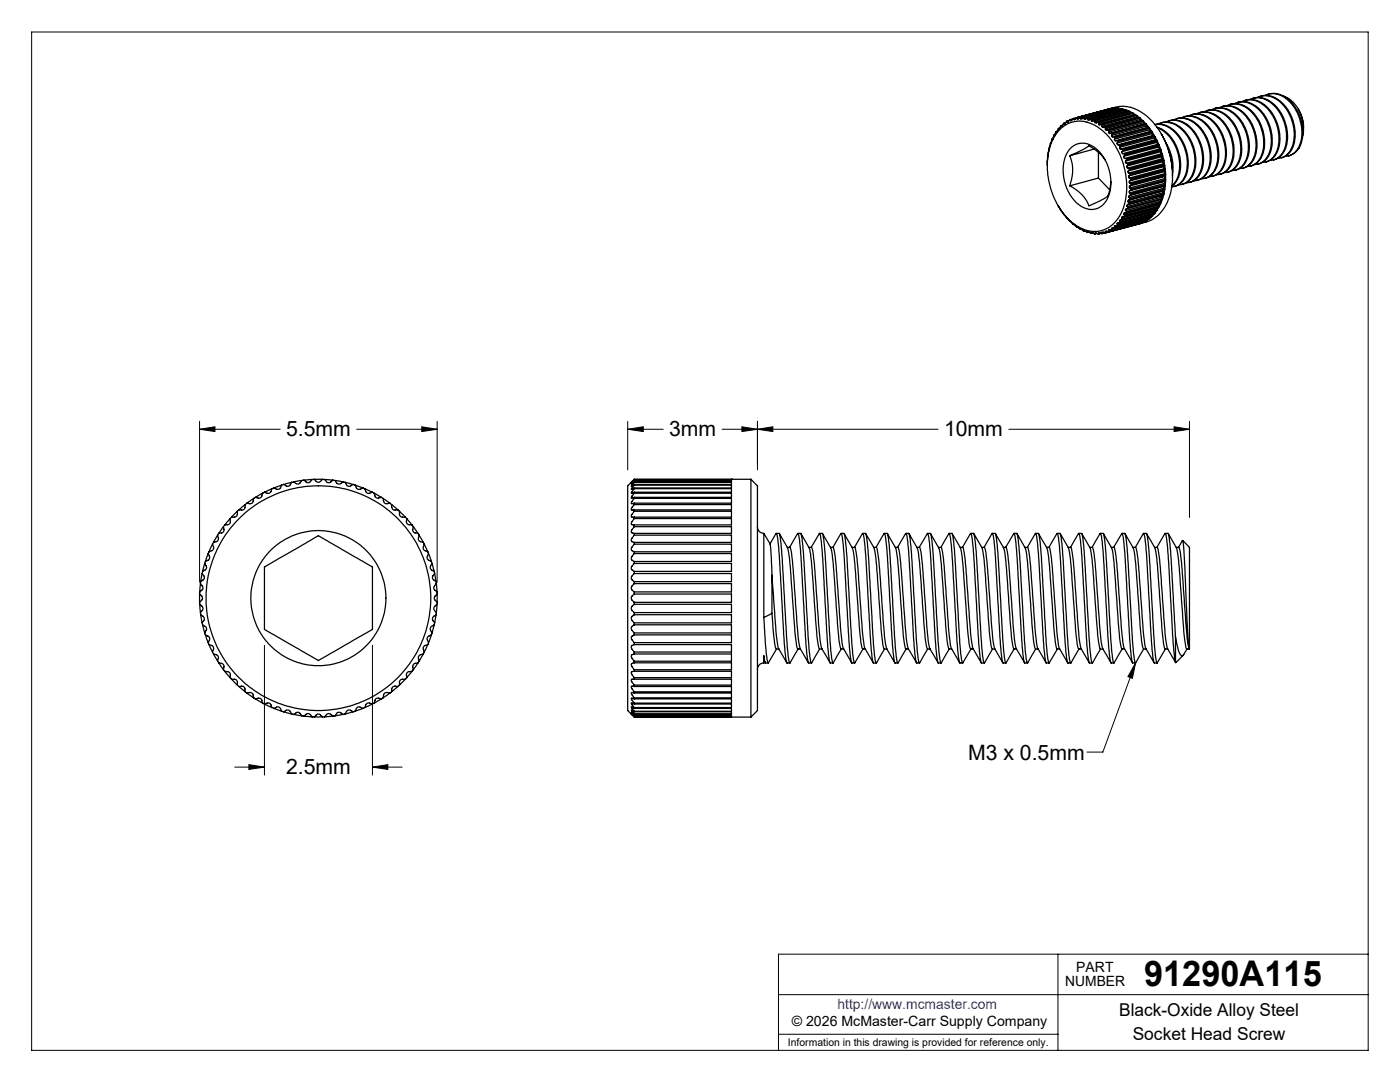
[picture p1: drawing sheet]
<svg xmlns="http://www.w3.org/2000/svg" width="279mm" height="216mm" viewBox="0 0 279 216" stroke-linecap="round" stroke-linejoin="round" font-family="sans-serif">
<defs><g id="words">
<text font-size="7.1" x="228.3" y="196.8">91290A115</text>
<g font-size="4.2">
<text x="57.1" y="87">5.5mm</text>
<text x="133.5" y="87">3mm</text>
<text x="188.4" y="87">10mm</text>
<text x="57.1" y="154.5">2.5mm</text>
<text x="193.2" y="151.7">M3 x 0.5mm</text>
</g>
<g font-size="3.5">
<text x="223.4" y="202.8">Black-Oxide Alloy Steel</text>
<text x="226.1" y="207.5">Socket Head Screw</text>
</g>
<g font-size="2.8">
<text x="212.6" y="196.8">NUMBER</text>
<text x="214.8" y="194">PART</text>
<text x="158" y="204.8">© 2026 McMaster-Carr Supply Company</text>
</g>
<text font-size="2.8" fill="#00f" x="167.1" y="201.4">http://www.mcmaster.com</text>
<text font-size="2.1" x="157.3" y="208.6">Information in this drawing is provided for reference only.</text>
</g></defs>
<g fill="none" stroke="#000" stroke-width=".2">
<path d="M6.3 6.4h266.7v203.2h-266.7zM39.8 85.7l3.1-.5v.9zM39.8 84.1v32.1M39.8 85.7h16.1M71.2 85.7h16M84.2 85.2l3 .5-3 .4zM87.2 84.1v32.1M125.3 85.7l3.1-.5v.9zM125.3 85.7h7.1M125.3 84.1v9.7M144.1 85.7h43.1M148.1 85.2l3.1 .5-3.1 .4z"/>
<path d="M151.2 85.7l3-.5v.9zM151.2 84.1v9.7M201.3 85.7h36.1M234.3 85.2l3.1 .5-3.1 .4zM237.4 84.1v19.2M52.8 128.8v25.9M74.3 128.8v25.9M226.6 132.3l-.6 3.1-.9-.4zM226.6 132.3l-6.5 17.8h-3.2M46.8 153.1h6M49.7 152.6l3.1 .5-3.1 .4zM74.3 153.1l3.1-.5v.9z"/>
<path d="M74.3 153.1h6M155.4 198.5h117.6M211.1 190.4v19.2M273 190.4h-117.6v19.2M155.4 206.4h55.7"/>
</g>
<g fill="none" stroke="#000" stroke-width=".25">
<path d="M249.4 19.9a4.5 4.5 0 0 1 5.4 1.8 8.4 8.4 0 0 1 1.2 8.8 3 3 0 0 1-2.5 1.5M250 19.6a4.9 4.9 0 0 1 5.4 2.6 8.1 8.1 0 0 1 .8 8.2l-.5 .6-.7 .6-.9 .3M250.9 19.4a4.5 4.5 0 0 1 5.6 2 8.2 8.2 0 0 1 1 8.7 2.8 2.8 0 0 1-2.5 1.5M251.6 19.2a4.8 4.8 0 0 1 5.2 2.4 8.1 8.1 0 0 1 .8 8.6l-1.1 1-.8 .3M252.4 19a4.6 4.6 0 0 1 5.6 2 8 8 0 0 1 .9 8.8 2.92 2.92 0 0 1-2.4 1.4M253.1 18.8a5 5 0 0 1 5.5 2.8 7.9 7.9 0 0 1 .5 8.1l-.6 .7-1.3 .7M256.2 19.2a7.1 7.1 0 0 1 3.8 7.9M209.7 28.5l-.5 1.9-.2 2.7M209.7 28.5h.1M210 27.7l-.3 .8M210 27.7h.1M210.1 27.7h-.1"/>
<path d="M210.4 27l-.4 .7M210.4 27h.1M210.5 26.9l-.1 .1M210.8 26.2l-.4 .8M210.8 26.2l.1 .1M210.9 26.3h.1M211 26.2h-.2M211.3 25.6l-.4 .7M211.3 25.6v.1M211.3 26a5.8 5.8 0 0 1 8.1-.4 14.8 14.8 0 0 1 4.3 17.1 5.8 5.8 0 0 1-9 2.2 14.9 14.9 0 0 1-5.6-13.5 10 10 0 0 1 2.2-5.4zM211.4 25.7h-.1M211.5 25.6h-.2"/>
<path d="M211.8 25.1l-.5 .6M211.8 25.1v.1M211.9 25.2h-.1M212.1 25l-.3 .2M212.1 25l-.3 .1M212.3 24.6l-.2 .4M212.3 24.6l.1 .1M212.5 24.7h-.1M212.7 24.5l-.4 .1M212.9 24.2l-.5 .5M212.9 24.2l.1 .1M213.2 24.3h-.2"/>
<path d="M213.4 24.1l-.5 .1M213.5 31.1l3-1.4a1.1 1.1 0 0 1 1.8 0 6.9 6.9 0 0 1 2.2 2.1v.1M213.5 31.1a8.2 8.2 0 0 1 0 6M213.6 23.8l-.6 .5M213.6 23.8v.3M213.6 29.6a3.7 3.7 0 0 1 5.5 .4l.8 .8 .9 1.6 .6 1.8 .3 1.6v1.3l-.3 1.5-.5 1.2-.8 1.1a3.8 3.8 0 0 1-5.4-.6l-1.1-1.3-.5-.9-.5-1.3-.4-2.1v-1.6l.3-1.4 .4-1zM213.9 24l-.3 .1M214.1 23.7l-.5 .1M214.2 23.6l-.6 .5M214.2 23.6l.1 .2M214.6 23.7l-.3 .1M215 23.7l-.1-.2-.4 .4-.2-.1"/>
<path d="M215.3 23.6l-.3 .1M215.5 23.4l-.3 .3h-.2M215.5 23.4h.2v.3M216.1 23.5l-.4 .2M216.2 23.4l-.4 .4-.1-.1M216.2 23.4l.2 .1M216.4 23.5v.2M216.9 23.6l-.5 .1M217 23.5l-.4 .3-.2-.1M217 23.5l.1 .1M217.1 23.6v.2M217.7 23.7l-.5 .3-.1-.2"/>
<path d="M217.7 23.7l.1 .1M217.8 23.8v.3M218.4 29.7l-4.9 1.4M218.4 24l.1 .1M218.4 24l-.4 .2-.2-.1M218.5 24.3l.2 .3 .4-.3M218.5 24.1v.2M219.1 24.3l.2 .1M219.2 35.5l2.3 2.4M219.2 30.4v5.1M219.2 35.5l-5.7 1.6M219.3 24.7v.2l.6-.1"/>
<path d="M219.3 24.4v.3M219.9 24.8l.1 .1M219.9 25.2l.2 .2 .4-.1M220 24.9l-.1 .3M220.5 25.3l.2 .1M220.6 25.7l.1 .3h.2M220.7 25.4l-.1 .3M220.9 26l.3-.1 .1 .1M221.1 21.8h.1M221.2 21.8l1.4-.4a7.4 7.4 0 0 1 7.2 2.7 16 16 0 0 1 3.1 16.4 6.7 6.7 0 0 1-4.2 3.8l-1.4 .4M221.2 26.4l.1 .2h.2M221.3 26l-.1 .4"/>
<path d="M221.7 21.7l-.6 .1M221.7 36.2l-.2 1.5a2.53 2.53 0 0 1-2 2.4l-2.2 1a7.3 7.3 0 0 0-3.8-4M221.8 21.6l-7.6 2M221.8 21.6l.1 .1M221.8 26.6l.2 .1M221.8 26.6h-.3M221.9 27l-.1 .2 .3 .1M222 26.7l-.1 .3M222.4 21.6h-.6M222.4 27.3l.2 .1M222.4 27.8v.2l.3 .1M222.4 27.3h-.3"/>
<path d="M222.5 21.6h.6l-6.9 1.8M222.5 21.6l-7 1.8M222.5 21.6l.1 .1M222.6 27.4l-.2 .4M222.7 28.1h.3M223 28.5v.3l.2 .1M223 28.1l.1 .1M223.1 28.2l-.1 .3M223.2 28.9h.3M223.2 21.6l.6 .1-6.8 1.8M223.2 21.6l-6.8 1.9M223.2 21.6l.2 .2"/>
<path d="M223.4 29.4l.1 .3h.2M223.5 28.9l.1 .2M223.6 29.1l-.2 .3M223.7 29.7l.3 .1M223.9 30.3v.2l.2 .2M223.9 21.7l.6 .2-6.8 1.8M223.9 21.7l-6.8 1.9M223.9 21.7l.2 .2M224 29.8l.1 .2M224.1 30l-.2 .3M224.1 30.7h.3M224.1 21.9l-7 1.9"/>
<path d="M224.1 21.9v.1M224.3 31.2v.3l.2 .1M224.4 30.7l.1 .2M224.5 31.6l.3 .1M224.5 30.9l-.2 .3M224.6 32.1v.2l.2 .3M224.7 21.9l.6 .3-6.9 1.8M224.7 21.9l-6.9 1.9M224.7 21.9l.1 .3M224.8 31.7l.1 .2M224.8 32.6l.3 .1M224.8 22.2l.1 .1"/>
<path d="M224.8 22.2l-7 1.9M224.9 31.9l-.3 .2M224.9 33.1v.3l.1 .1M225 33.5l.4 .2M225.1 32.7l.1 .2M225.2 34.1l-.1 .3 .1 .1M225.2 32.9l-.3 .2M225.2 39.9l-.1 .2 .1 .2M225.2 34.5l.4 .2M225.3 35.1l-.1 .3 .2 .1M225.3 39.4l.3 .2M225.4 33.7v.2"/>
<path d="M225.4 39l-.2 .2 .1 .2M225.4 35.5l.3 .2M225.4 36.1l-.1 .3 .2 .1M225.4 22.2l.6 .3-6.9 1.8M225.4 33.9l-.2 .2M225.4 38.5l.3 .2M225.4 22.2l-6.9 1.9M225.4 22.2l.1 .3M225.5 38.1l-.2 .1 .1 .3M225.5 36.5l.3 .2M225.5 37.1l-.1 .2 .1 .2M225.5 37.5l.3 .2"/>
<path d="M225.5 22.5l.1 .1M225.5 22.5l-7 1.8M225.6 34.7v.2M225.6 39.8l-.4 .1M225.6 39.6v.2M225.6 34.9l-.3 .2M225.7 35.7v.2M225.7 38.7v.2M225.7 35.9l-.3 .2M225.7 38.9l-.3 .1M225.8 36.7v.2M225.8 37.7v.2"/>
<path d="M225.8 36.9l-.3 .2M225.8 37.9l-.3 .2M226.1 22.6l.6 .4-6.8 1.8M226.1 22.6l-6.8 1.8M226.1 22.6l.1 .3M226.2 22.9l.2 .1M226.2 22.9l-6.9 1.8M226.8 23l.6 .5-6.9 1.8M226.8 23l-6.8 1.9M226.8 23l.1 .3M226.9 23.3l.2 .2M226.9 23.3l-7 1.9"/>
<path d="M227.5 23.6l.6 .5M227.5 23.6l-6.8 1.8M227.5 23.6l.1 .2M227.6 23.8l.2 .3h.3M227.6 23.8l-7 1.9M228.1 24.1l-7.2 1.9M228.2 24.2l.5 .5M228.2 24.2l-6.9 1.8M228.2 24.2v.3M228.2 24.5l.3 .2M228.2 24.5l-7 1.9M228.5 24.7l-7 1.9"/>
<path d="M228.5 24.7h.2M228.7 24.7l-6.9 1.9M228.8 24.9l.5 .5M228.8 24.9l-6.8 1.8M228.8 24.9v.3M228.8 25.2l.3 .2M228.8 25.2l-6.9 1.8M229.1 25.4l-7 1.9M229.1 25.4h.2M229.3 25.4l-6.9 1.9M229.4 25.6l.5 .6M229.4 25.6l-6.8 1.8"/>
<path d="M229.4 25.6v.3M229.4 25.9l.3 .3M229.4 25.9l-7 1.9M229.7 26.2l-7 1.9M229.7 26.2h.2M229.9 26.2l-6.9 1.9M230 26.4l.4 .7M230 26.7l.2 .3M230 26.4l-6.9 1.8M230 26.7l-7 1.8M230 26.4v.3M230.2 27l-7 1.9"/>
<path d="M230.2 27l.2 .1M230.4 27.1l-6.9 1.8M230.5 27.2l.4 .7M230.5 27.5l.1 .4M230.5 27.2l-6.9 1.9M230.5 27.5l-7.1 1.9M230.5 27.2v.3M230.6 27.9l-6.9 1.8M230.6 27.9h.3M230.9 25.3a8 8 0 0 1 4.7 7.9 4.9 4.9 0 0 1-1.7 3.9M230.9 27.9l-6.9 1.9M230.9 28.4l.2 .4"/>
<path d="M230.9 28.4l-7 1.9M231 28.2l.3 .7M231 25.5a8.2 8.2 0 0 1 3.5 10.9l-.6 .7M231 28.2l-6.9 1.8M231 28.2l-.1 .2M231.1 24.8a4.6 4.6 0 0 1 5.5 1.9 8 8 0 0 1 1 8.8 2.92 2.92 0 0 1-2.4 1.4M231.1 28.8l-7 1.9M231.1 28.8l.2 .1M231.3 28.9l-6.9 1.8M231.3 29.3l.2 .4M231.3 29.3l-7 1.9M231.4 29.1l.3 .7"/>
<path d="M231.4 29.1l-6.9 1.8M231.4 29.1l-.1 .2M231.5 29.7l-7 1.9M231.5 29.7l.2 .1M231.7 30.3l.1 .4M231.7 29.8l-6.9 1.9M231.7 30.3l-7.1 1.8M231.7 30l.3 .8M231.7 39.8v.3M231.7 30l-6.8 1.9M231.7 30v.3M231.8 26.7l.1 .2a16.3 16.3 0 0 1 2.1 8.2"/>
<path d="M231.8 30.7l-7 1.9M231.8 30.7l.2 .1M232 31.3l.1 .3M232 24.5a4.9 4.9 0 0 1 5 2.4 8.2 8.2 0 0 1 .8 8.6l-.9 .9-1 .4M232 24.4l-.3 .1M232 31.3l-7.1 1.8M232 39.3v.3M232 39.3l-7.1 1.9M232 30.8l-6.9 1.9M232 31l.2 .8M232 39.6l-6.8 1.8M232 31l-6.8 1.9"/>
<path d="M232 31v.3M232.1 38.9l-.1 .4M232.1 31.6l-7.1 1.9M232.1 31.6l.1 .2M232.1 38.9l-7.1 1.9M232.2 32.2v.5M232.2 32.2l-7 1.9M232.2 38.5l-7 1.8M232.2 38.5l.1 .2M232.2 38.9l-.2 .7M232.2 38.1v.4M232.2 38.9l-6.8 1.8"/>
<path d="M232.2 31.8l-6.8 1.9M232.2 32.7l-7 1.8M232.2 32.7l.2 .1M232.2 38.1l-7 1.8M232.2 38.9h-.1M232.3 32l.1 .8M232.3 38.7l-6.9 1.8M232.3 32l-6.9 1.9M232.3 32l-.1 .2M232.3 33.2l.1 .5M232.3 33.2l-7 1.9M232.3 37.5l-7 1.9"/>
<path d="M232.3 37.5l.1 .3M232.4 37.1l-.1 .4M232.4 33.7l-7 1.8M232.4 33.7l.2 .2M232.4 37.1l-7 1.9M232.4 38l-.1 .7M232.4 38l-.2 .1M232.4 38l-6.8 1.8M232.4 32.8l-6.8 1.9M232.4 33.1l.2 .8M232.4 34.2l.1 .4M232.4 37.8l-6.8 1.8"/>
<path d="M232.4 33.1l-6.8 1.8M232.4 33.1l-.1 .1M232.4 34.2l-7 1.9M232.4 36.6l-7 1.9M232.4 36.6l.2 .2M232.5 35.2v.4M232.5 36.2l-.1 .4M232.5 34.6l-7 1.9M232.5 34.6l.1 .3M232.5 35.2l-7 1.9M232.5 35.6l-7 1.9M232.5 35.6l.1 .3"/>
<path d="M232.5 36.2l-7 1.9M232.6 37l-.2 .8M232.6 37l-6.9 1.9M232.6 33.9l-6.9 1.8M232.6 37l-.2 .1M232.6 34v.9M232.6 36.8l-6.9 1.9M232.6 34l-6.9 1.9M232.6 34l-.2 .2M232.6 36.1v.7M232.6 35.1v.8M232.6 24.3a4.3 4.3 0 0 1 5.1 1.5 8.4 8.4 0 0 1 1.6 9 2.97 2.97 0 0 1-2.6 1.7"/>
<path d="M232.6 36.1l-6.8 1.8M232.6 35.9l-6.8 1.8M232.6 35.1l-6.8 1.8M232.6 34.9l-6.8 1.8M232.6 35.1l-.1 .1M232.6 36.1l-.1 .1M232.7 28.5a9.1 9.1 0 0 1 1.3 6M233.3 24.1a5.1 5.1 0 0 1 5.5 2.8 8 8 0 0 1 .4 8.3l-.8 .8-1 .4M233.3 30.2l.6 2.7M234.1 24a4.4 4.4 0 0 1 5.3 1.5 8.5 8.5 0 0 1 1.3 9.1 3 3 0 0 1-2.5 1.5M234.4 37.2a4 4 0 0 0 2.7-3.9 8.3 8.3 0 0 0-4.3-8.3l-1.1-.2-1.2 .1a5.3 5.3 0 0 1 5.2 3.1 7.6 7.6 0 0 1 .1 8.3l-.8 .6-1.1 .4M234.8 23.7a4.9 4.9 0 0 1 5.4 2.6 8 8 0 0 1 .6 8.3l-.9 1-1 .4"/>
<path d="M235.7 23.5a4.7 4.7 0 0 1 5.7 2.2 8.3 8.3 0 0 1 .9 8.4 3 3 0 0 1-2.6 1.6M236.3 23.3a5.1 5.1 0 0 1 5.6 2.8 8.2 8.2 0 0 1 .6 8l-.5 .6-.7 .6-.9 .3M237.2 23.1a4.4 4.4 0 0 1 5.4 1.8 8.3 8.3 0 0 1 1.2 8.8 2.94 2.94 0 0 1-2.5 1.6M237.8 22.9a4.7 4.7 0 0 1 5.2 2.2 8.4 8.4 0 0 1 1 8.6l-.9 1-1.1 .5M238.7 22.7a4.6 4.6 0 0 1 5.6 2 8.1 8.1 0 0 1 .9 8.8 3 3 0 0 1-2.4 1.4M239.4 22.5a4.9 4.9 0 0 1 5.4 2.6 7.9 7.9 0 0 1 .5 8.5l-.8 .8-1 .3M240.2 22.3a4.5 4.5 0 0 1 5.4 1.8 8.5 8.5 0 0 1 1.4 8.5 2.99 2.99 0 0 1-2.7 1.8M240.9 22a4.8 4.8 0 0 1 5.3 2.5 8.2 8.2 0 0 1 .8 8.3l-.6 .8-1.4 .8M241.8 21.9a4.6 4.6 0 0 1 5.5 2 8.4 8.4 0 0 1 1.1 8.6 3 3 0 0 1-2.5 1.5M242.4 21.7a4.9 4.9 0 0 1 5.4 2.6 8 8 0 0 1 .6 8.3l-.9 .9-1 .4M243.3 21.5a4.6 4.6 0 0 1 5.7 2.2 8.2 8.2 0 0 1 .9 8.4 2.8 2.8 0 0 1-2.5 1.5M243.9 21.2a4.8 4.8 0 0 1 5.3 2.5 8.3 8.3 0 0 1 .9 8.3l-.7 .8-.5 .4-.8 .3"/>
<path d="M244.8 21.1a4.4 4.4 0 0 1 5.4 1.8 8.3 8.3 0 0 1 1.2 8.8 3 3 0 0 1-2.5 1.5M245.5 20.8a4.9 4.9 0 0 1 5.4 2.7 8.1 8.1 0 0 1 .6 8.3l-.8 .8-1.1 .5M246.3 20.7a4.3 4.3 0 0 1 5.3 1.6 8.2 8.2 0 0 1 1.2 9.2 3 3 0 0 1-2.4 1.3M247 20.4a5.1 5.1 0 0 1 5.5 2.8 8 8 0 0 1 .5 8.2l-.9 .9-1 .4M247.9 20.3a4.4 4.4 0 0 1 5.2 1.6 8.4 8.4 0 0 1 1.4 8.8 3 3 0 0 1-2.5 1.7M248.5 20a4.7 4.7 0 0 1 5.1 2.2 8 8 0 0 1 .8 9l-.8 .7-1 .4M259.1 21.8l.9 2 .1 1.8M211.1 41l1.2 1.8 1.9 2M214.2 44.8h.1M214.3 44.8l.6 .5M214.3 44.8h.1M214.3 44.8h-.1"/>
<path d="M215 45.3l.7 .5M215 45.3h.1M215 45.3h-.1M215.1 45.3h-.2M215.7 45.7l.7 .4M215.7 45.7v.1M215.7 45.7h.1M215.8 45.7l-.1 .1M216.4 46l.7 .4M216.4 46v.1M216.4 46h.1M216.6 46.1h-.2"/>
<path d="M217.1 46.3l.7 .3M217.1 46.3v.1M217.2 46.2l-.1 .1M217.3 46.3l-.2 .1M217.8 46.5h.3M217.8 46.5v.1M217.9 46.4l-.1 .1M218.1 46.5l.4 .2M218.1 46.5l-.3 .1M218.5 46.5l.8 .2M218.5 46.5v.2M218.7 46.5h-.2"/>
<path d="M218.9 46.6l-.4 .1M219.3 46.5l.1-.1 .6 .2M219.3 46.5v.2M219.5 46.5h-.2M219.7 46.6l-.4 .1M219.9 46.4l.1 .2M220.2 46.4h-.3M220.2 46.4l.3 .1M220.5 46.5l-.5 .1M220.6 46.2l.1-.1 .5 .1M220.6 46.2l.1 .3h-.2M220.9 46.2h-.3"/>
<path d="M221.2 46l.1 .2M221.3 46.2h-.1M221.6 45.9l-.4 .1M221.8 45.9l-.5-.1-.1 .2M221.9 45.6l.1 .3M222 45.9h-.2M222.3 45.5l-.4 .1M222.4 45.5h-.5v.1M222.4 45.2l.2 .2M222.6 45.4l-.2 .1M223 44.7l.1 .2M223 45h-.5l-.1 .2"/>
<path d="M223.1 44.9l-.1 .1M223.4 44.1l.2 .3M223.5 44.5h-.5v.2M223.6 44.4l-.1 .1M223.9 43.5l.2 .2M224 43.9h-.5l-.1 .2M224.1 43.7l-.1 .2M224.3 42.8l.2 .2M224.4 43.2l-.5 .1v.2M224.5 43l-.1 .2M224.6 42l.3 .3M224.8 42.4l-.5 .1v.3"/>
<path d="M224.9 42.3l-.1 .1M224.9 41.2l.3 .2M225 40.8l-.1 .2v.2M225.1 41.6l-.4 .1-.1 .3M225.2 41.4l-.1 .2M225.2 40.3l.2 .2M225.4 40.7l-.4 .1M225.4 40.5v.2M227.4 44.7h-.1M227.5 44.6l.6-.2-6.9 1.8M227.5 44.6l-7 1.9M227.5 44.6h.1"/>
<path d="M228.2 44.3l.5-.2-6.9 1.8M228.2 44.3l-6.9 1.9M228.2 44.2v.1M228.8 44l.5-.3-6.9 1.8M228.8 44l-6.8 1.9M228.8 43.8v.2M229.4 43.6l.5-.4-6.9 1.8M229.4 43.6l-6.8 1.8M229.4 43.3h.1M229.4 43.3l-7 1.9M229.4 43.3v.3M230 43.1l.4-.4-6.9 1.8"/>
<path d="M230 42.8h.1M230 43.1l-6.9 1.8M230 42.8v.3M230 42.8l-7 1.9M230.5 42.5l.4-.5-6.9 1.9M230.5 42.1v.2M230.5 42.5l-6.9 1.9M230.5 42.3v.2M230.5 42.3l-7.1 1.8M230.9 41.4v.2M230.9 41.6l-7 1.9M230.9 41.6l.1 .3"/>
<path d="M231 41.9l.3-.6-6.9 1.9M231 41.9l-6.9 1.8M231.3 40.9l.1 .3M231.3 40.9l-7 1.9M231.4 41.2l.3-.6-6.9 1.8M231.4 40.6l-.1 .3M231.4 41.2l-6.9 1.8M231.7 40.1l-7.1 1.9M231.7 40.1v.3M231.7 40.4l.3-.6-6.9 1.8M231.7 40.4l-6.8 1.9M50.6 99.4l-.1 .7-.2 .3-.2 .1-.8-.1"/>
<path d="M50.6 99.4l-1.3 1M51 99.2l-.4 .2M52.4 98.4l-.3 .9-.5 .1-.6-.2M52.4 98.4l-1.4 .8M52.8 98.2l-.4 .2M54.3 97.5l-.3 .7-.3 .2-.9-.2M54.3 97.5l-1.5 .7M54.6 97.4l-.3 .1M56.2 96.8l-.2 .5-.3 .3h-.5l-.6-.2M56.2 96.8l-1.6 .6M56.6 96.7l-.4 .1M58.2 96.2l-.3 .6-.4 .2-.9-.3"/>
<path d="M58.2 96.2l-1.6 .5M58.6 96.2h-.4M60.3 95.9l-.8 .7h-.2l-.7-.4M60.3 95.9l-1.7 .3M60.6 95.8l-.3 .1M62.3 95.7l-.7 .6h-.3l-.7-.5M62.3 95.7l-1.7 .1M62.7 95.6l-.4 .1M62.7 95.6l.8 .6h.3l.6-.6M62.7 95.6h1.7M64.4 95.6l.4 .1M64.8 95.7l.6 .6h.4l.6-.5"/>
<path d="M64.8 95.7l1.6 .1M66.4 95.8l.5 .1M66.9 95.9l.3 .5 .4 .2 .9-.4M66.9 95.9l1.6 .3M68.5 96.2h.4M68.9 96.2l.6 .8h.3l.7-.3M68.9 96.2l1.6 .5M70.5 96.7l.4 .1M70.9 96.8l.3 .7 .3 .1h.3l.6-.2M70.9 96.8l1.5 .6M72.4 97.4l.4 .1M72.8 97.5l.2 .6 .3 .3 1-.2"/>
<path d="M72.8 97.5l1.5 .7M74.3 98.2l.4 .2M74.7 98.4l.2 .8 .3 .2 .9-.2M74.7 98.4l1.4 .8M76.1 99.2l.3 .2M76.4 99.4l.2 .7 .2 .3h1M76.4 99.4l1.4 1M126.6 95.7h19.4v.1h-19.4M126.6 95.6v.1M126.6 99.4h19.4v1h-19.4M126.6 99.2v.2M126.6 98.4h19.4v.8h-19.4"/>
<path d="M126.6 98.2v.2M126.6 97.5h19.4v.7h-19.4M126.6 97.4v.1M126.6 96.8h19.4v.6h-19.4M126.6 96.7v.1M126.6 96.2h19.4v.5h-19.4M126.6 96.2h.1M126.6 95.9h19.4v.3h-19.4M126.6 95.8v.1M126.6 95.6l-1.3 1.3v44.9l1.3 1.3M126.6 95.9l-.6 .7 .6-.4M126.6 96.2l-.6 .8 .6-.3"/>
<path d="M126.6 96.8l-.6 .8 .6-.2M126.6 97.5l-.6 .9 .6-.2M126.6 98.4l-.6 1 .6-.2M126.6 99.4l-.6 1.1 .6-.1M126.6 95.7l-.6 .6 .6-.5M126.6 95.6h23.3M146 95.6h.1M149.9 95.6l1.3 1.3v44.9l-1.3 1.3M149.9 95.6v47.5M39.8 118.5l.6 .6v.2v.3l-.6 .6M39.8 118.5v1.7M39.9 118.1l-.1 .4"/>
<path d="M40 116.5l.4 .5 .1 .4-.6 .7M40 116.5l-.1 1.6M40 116.1v.4M40.4 114.4l.4 .9-.2 .4-.6 .4M40.4 114.4l-.4 1.7M40.4 114v.4M40.9 112.4l.3 .7v.3l-.8 .6M40.9 112.4l-.5 1.6M41 112l-.1 .4M41.6 110.5l.2 .5v.5l-.8 .5M41.6 110.5l-.6 1.5M41.7 110.1l-.1 .4"/>
<path d="M42.4 108.6l.3 .8-.3 .4-.7 .3M42.4 108.6l-.7 1.5M42.6 108.2l-.2 .4M43.4 106.8l.2 .6-.1 .4-.9 .4M43.4 106.8l-.8 1.4M43.6 106.4l-.2 .4M44.6 105.1v1l-.3 .2-.7 .1M44.6 105.1l-1 1.3M44.8 104.7l-.2 .4M45.9 103.5v.9l-.4 .3h-.7M45.9 103.5l-1.1 1.2M46.2 103.2l-.3 .3"/>
<path d="M47.4 102v.7l-.2 .3-1 .2M47.4 102l-1.2 1.2M47.7 101.7l-.3 .3M48.9 100.7v.6l-.3 .4h-.9M48.9 100.7l-1.2 1M49.3 100.4l-.4 .3M52.8 113.1l10.7-6.2 1.8 1 9 5.2v12.5l-10.8 6.2-10.3-5.9-.4-.3zM77.8 100.4l.3 .3M78.1 100.7l.1 .5 .2 .5h1M78.1 100.7l1.3 1M79.4 101.7l.3 .3M79.7 102v.8l.3 .3 .9 .1"/>
<path d="M79.7 102l1.2 1.2M80.9 103.2l.3 .3M81.2 103.5v1l.4 .2h.6M81.2 103.5l1 1.2M82.2 104.7l.3 .4M82.5 105.1l-.1 .9 .4 .3 .6 .1M82.5 105.1l.9 1.3M83.4 106.4l.2 .4M83.6 106.8l-.1 .7 .1 .4 .9 .3M83.6 106.8l.9 1.4M84.5 108.2l.2 .4M84.7 108.6l-.2 .9 .1 .3 .8 .3"/>
<path d="M84.7 108.6l.7 1.5M85.4 110.1l.1 .4M85.5 110.5l-.3 .7 .1 .3 .8 .5M85.5 110.5l.6 1.5M86.1 112l.1 .4M86.2 112.4l-.3 .7v.3l.2 .3 .5 .3M86.2 112.4l.4 1.6M86.6 114l.1 .4M86.7 114.4l-.4 .9 .1 .3 .6 .5M86.7 114.4l.3 1.7M87 116.1l.1 .4M87.1 116.5l-.5 .6v.3l.6 .7"/>
<path d="M87.1 116.5l.1 1.6M87.2 118.1v.4M87.2 118.5l-.5 .7 .1 .5 .4 .5M87.2 118.5v1.7M126.6 118.5h19.4v1.7h-19.4M126.6 118.1v.4M126.6 116.5h19.4v1.6h-19.4M126.6 116.1v.4M126.6 114.4h19.4v1.7h-19.4M126.6 114v.4M126.6 112.4h19.4v1.6h-19.4M126.6 112v.4"/>
<path d="M126.6 110.5h19.4v1.5h-19.4M126.6 110.1v.4M126.6 108.6h19.4v1.5h-19.4M126.6 108.2v.4M126.6 106.8h19.4v1.4h-19.4M126.6 106.4v.4M126.6 105.1h19.4v1.3h-19.4M126.6 104.7v.4M126.6 103.5h19.4v1.2h-19.4M126.6 103.2v.3M126.6 102h19.4v1.2h-19.9l-.1-.1v-.3zM126.6 101.7v.3"/>
<path d="M126.6 100.7h19.4v1h-19.4M126.6 100.4v.3M126.6 100.7l-.6 .9v.2l.6-.1M126.6 103.5l-.6 1 .1 .2h.5M126.6 105.1l-.6 .9v.3l.6 .1M126.6 106.8l-.6 .9v.3l.6 .2M126.6 108.6l-.6 .9v.3l.6 .3M126.6 110.5l-.6 .9v.3l.6 .3M126.6 112.4l-.6 .9v.3l.6 .4M126.6 114.4l-.6 .9v.3l.6 .5M126.6 116.5l-.6 .8v.3l.6 .5M126.6 118.5l-.6 .8v.4l.6 .5"/>
<path d="M151.2 105.1a1.27 1.27 0 0 0 1.2 1.3M152.4 106.4l1.3 2.3 .4 6.1M152.4 106.4v16.8M153.7 108.5l1.2-2.1 .2 .5 .3 2.6 1.2 20.3 .4 2.5h.6M154.1 114.8l.7 10.9 .4 3.2 .2 .5 1.6 2.9M154.1 114.8v7.6M154.9 106.4h.6l.1 .2 .3 2.1 1.3 21.5a3.6 3.6 0 0 0 .5 2.1l1.6-2.8M155.5 106.5l1.7 2.9 .2 .8 .4 3.4 .9 13.2a6.3 6.3 0 0 0 .5 2.7M157.1 109.2h.5a11.9 11.9 0 0 1 .7 4.4l1.1 14.5 .3 1.3 1.6 2.9M157.6 109.2l1.6-2.8a10.5 10.5 0 0 1 .6 4.2l1.2 19.5 .4 2.2h.5M159.2 106.4l.6 .1 .4 2.4 1.1 17.9 .3 4.2 .3 1.3 1.7-2.8M159.8 106.5l1.8 3.3 .5 4.1 1 13.2 .3 2.3 .6 .1"/>
<path d="M161.4 109.2h.5M161.9 109.2l1.6-2.8a3.2 3.2 0 0 1 .4 2.1l1.4 21.9 .3 1.6 .1 .3h.6M161.9 109.2a25.9 25.9 0 0 1 .9 6.7l1 12.4 .2 1.1 1.7 2.9M163.5 106.4l.7 .1 .2 1.4 1.2 19.7 .3 3.6 .3 1.1 1.7-2.8M164.1 106.5l1.7 2.8 .2 .9 .4 4.1 .7 10.3 .5 4.3a.53 .53 0 0 0 .2 .5 .53 .53 0 0 0 .6 .1M165.7 109.2h.6M166.2 109.2l1.7-2.8 .2 1 .4 3.2 1.2 20 .3 1.7h.6M166.3 109.2l.2 1 .4 3 1.1 14.9 .3 1.3 1.7 2.9M167.9 106.4l.6 .1 .3 1.6 1.2 20 .3 3.3 .2 .9 1.7-2.8M168.5 106.5l1.6 2.8 .2 .9 .3 2.7 1.1 13.9a6.3 6.3 0 0 0 .5 2.7h.5M170 109.2h.3a.46 .46 0 0 1 .5 .6l.4 3.8 .8 11.7 .4 3.2 .2 .9 1.7 2.9M170.5 109.2l1.7-2.8 .3 1.2 .3 3.4 1.2 19.8 .3 1.5h.6"/>
<path d="M172.2 106.4h.6v.2l.3 2.1 1.4 21.5a3.6 3.6 0 0 0 .4 2.1l1.6-2.8M172.8 106.5l1.6 2.8 .2 .9 .4 3 1 13.6a6.3 6.3 0 0 0 .5 2.7h.5M174.4 109.2h.5l.1 .2 .4 2.8 1.1 14.6 .3 1.9 .1 .7 1.7 2.9M174.8 109.2l1.7-2.8 .3 1.4 .3 3.5 1.1 18.8 .4 2.2h.6M176.5 106.4h.6v.2l.4 2.3 1.3 21a4.5 4.5 0 0 0 .4 2.4l1.6-2.8M177.1 106.5l1.8 3.2 .4 3.9 .9 12.9 .4 2.2 .2 .8M178.7 109.2h.5M179.1 109.2l1.7-2.8a3.2 3.2 0 0 1 .4 2.1l1.4 21.9 .3 1.9h.6M179.2 109.2a11.9 11.9 0 0 1 .6 4.4l1.2 14.5 .3 1.3 1.6 2.9M180.8 106.4l.6 .1 .3 1.4 1.1 19.3 .4 4 .3 1.1 1.6-2.8M181.4 106.5l1.6 2.8 .3 .9 1.3 16.9 .3 1.8a.53 .53 0 0 0 .2 .5 .53 .53 0 0 0 .5 .1M183 109.2h.5"/>
<path d="M183.4 109.2l1.7-2.8a21.1 21.1 0 0 1 .7 6.1l1.1 18.1 .3 1.7h.6M183.5 109.2a15.8 15.8 0 0 1 .7 5.4l1.1 13.7 .3 1.1 1.6 2.9M185.1 106.4l.6 .1 .3 1.6 1.2 19.5 .3 3.8 .3 .9 1.6-2.8M185.7 106.5l1.7 2.8 .2 .9 .3 2.7 .8 11.7 .5 4.3a.53 .53 0 0 0 .2 .5 .53 .53 0 0 0 .5 .1M187.3 109.2h.5M187.8 109.2l1.6-2.8 .3 1.2 .3 3 1.2 20.2 .3 1.5h.6M187.8 109.2l.5 2.5 1.3 16.6 .3 1.1 1.6 2.9M189.4 106.4h.6l.1 .2 .3 1.8 1.3 21.8a3.9 3.9 0 0 0 .5 2.1l1.6-2.8M190 106.5l1.7 2.8 .2 .9 .3 3 1 13.6a6.3 6.3 0 0 0 .5 2.7h.5M191.6 109.2h.6l.1 .2 .4 2.5 1 14.2 .4 3 1.7 3.2M192.1 109.2l1.6-2.8 .2 .5 .3 2.6 1.2 20.3 .4 2.5h.6M193.7 106.4h.6l.1 .2 .3 2.1 1.3 21.5a3.6 3.6 0 0 0 .5 2.1l1.6-2.8"/>
<path d="M194.3 106.5l1.7 2.9 .2 .8 .4 3.4 .9 13.2a6.3 6.3 0 0 0 .5 2.7h.5M195.9 109.2h.5a11.9 11.9 0 0 1 .7 4.4l1.1 14.5 .3 1.3 1.6 2.9M196.4 109.2l1.6-2.8a10.5 10.5 0 0 1 .6 4.2l1.2 19.5 .3 1.9 .1 .3h.5M198 106.4l.6 .1 .4 2.4 1.2 20.3 .2 1.8 .3 1.3 1.7-2.8M198.6 106.5l1.7 2.8 .2 .9 1.3 16.6 .6 2.7M200.2 109.2h.5M200.7 109.2l1.7-2.8a19 19 0 0 1 .6 5.7l1.1 18.3 .3 1.7 .1 .2h.6M200.7 109.2a15.8 15.8 0 0 1 .8 5.4l1.1 13.7 .2 1.1 1.7 2.9M202.4 106.4l.6 .1 .2 1.4 1.2 19.7 .4 3.6 .2 1.1 1.7-2.8M203 106.5l1.6 2.8 .2 .9 .4 4.1 .8 10.3 .4 4.3a.53 .53 0 0 0 .2 .5 .53 .53 0 0 0 .6 .1M204.5 109.2h.3a.46 .46 0 0 1 .5 .6l.4 3.4 1.1 14.9 .3 1.3 1.7 2.9M205 109.2l1.7-2.8 .2 1 .4 3.2 1 18.6 .4 2.9 .1 .2h.6"/>
<path d="M206.7 106.4h.5l.1 .2 .3 1.8 1.2 19.7 .3 3.3 .2 .9 1.7-2.8M207.3 106.5l1.6 2.8 .2 .9 .4 3 1 13.6a6.3 6.3 0 0 0 .5 2.7h.5M208.8 109.2h.6M209.3 109.2l1.7-2.8 .3 1.2 .3 3.4 1.1 18.8 .3 2.4 .7 .1M209.4 109.2l.1 .3 .4 2.2 1.3 16.8 .2 .9 1.7 2.9M211 106.4h.6v.2l.3 2.1 1.4 21.5a3.6 3.6 0 0 0 .4 2.1l1.6-2.8M211.6 106.5l1.6 2.8 .2 .9 .4 3.4 1 13.2a6.3 6.3 0 0 0 .5 2.7h.5M213.2 109.2h.5l.1 .2 .4 2.8 1.1 14.6 .3 1.9 .1 .7 1.7 2.9M213.6 109.2l1.7-2.8a12.7 12.7 0 0 1 .6 4.6l1.1 19.1 .4 2.2h.6M215.3 106.4l.6 .1 .4 2.4 1.2 19.9 .3 2.9 .2 .6 1.6-2.8M215.9 106.5l1.8 3.2 .5 4.2 .8 12.6 .4 2.2 .2 .8M217.5 109.2h.5a11.9 11.9 0 0 1 .7 4.4l1.1 14.5 .3 1.3 1.6 2.9"/>
<path d="M217.9 109.2l1.7-2.8a3.2 3.2 0 0 1 .4 2.1l1.4 21.9 .3 1.9h.6M219.6 106.4l.6 .1 .3 1.4 1.2 19.3 .3 4 .3 1.1 1.6-2.8M220.2 106.5l1.6 2.8 .3 .9 1.3 16.9 .5 2.4M221.8 109.2h.5M222.2 109.2l1.7-2.8a21.1 21.1 0 0 1 .7 6.1l1.1 18.1 .3 1.7h.6M222.3 109.2a15.6 15.6 0 0 1 .7 5.1l1.1 14 .3 1.1 1.6 2.9M223.9 106.4l.6 .1 .3 1.6 1.2 19.5 .3 3.8 .3 .9 1.6-2.8M224.5 106.5l1.7 2.8 .2 .9 .3 2.7 .8 11.7 .5 4.3a.53 .53 0 0 0 .2 .5 .53 .53 0 0 0 .5 .1M226.1 109.2h.5M226.6 109.2l1.6-2.8 .3 1.2 .3 3.4 1.2 19.8 .3 1.5h.6M226.6 109.2l.5 2.5 1.3 16.6 .3 1.1 1.6 2.9M228.2 106.4h.6l.1 .2 .3 1.8 1.3 21.8a3.6 3.6 0 0 0 .5 2.1l1.6-2.8"/>
<path d="M228.8 106.5l1.7 2.8 .2 .9 .3 3 1 13.6a6.3 6.3 0 0 0 .6 2.7h.4M230.4 109.2h.5M230.9 109.2l1.7-2.8 .1 .5 .3 2.6 1.1 18.6 .5 4M230.9 109.2l.2 .5 .4 2.2 1.2 16.2 .3 1.3 1.6 2.8M232.6 106.4h.5l.1 .2 .3 2.1 1.1 18.4M233.2 106.5l1.6 2.9 .2 .8 .4 3.4 .8 12.1 .4 3.2a.53 .53 0 0 0 .2 .5 .53 .53 0 0 0 .5 .1M234.7 109.2h.5a25.9 25.9 0 0 1 .9 6.7l.8 11.2 .4 2.4M236 107.8l1.4 1.4v20.3l-.3-2.3-.6-14.1-.3-4.1-.2-1.2-.8 1.4M39.8 120.2l.1 .4M39.9 120.6l.6 .7-.1 .4-.4 .5M39.9 120.6l.1 1.6M40 122.2v.5"/>
<path d="M40 122.7l.8 .6-.1 .5-.3 .5M40 122.7l.4 1.6M40.4 124.3v.4M40.4 124.7l.7 .4 .1 .2v.3l-.3 .7M40.4 124.7l.5 1.6M40.9 126.3l.1 .4M41 126.7l.6 .3 .2 .3-.2 .9M41 126.7l.6 1.5M41.6 128.2l.1 .4M41.7 128.6l.6 .2 .3 .4-.2 .9M41.7 128.6l.7 1.5M42.4 130.1l.2 .4"/>
<path d="M42.6 130.5l.9 .4 .1 .4-.2 .6M42.6 130.5l.8 1.4M43.4 131.9l.2 .4M43.6 132.3l1 .3 .1 .2-.1 .8M43.6 132.3l1 1.3M44.6 133.6l.2 .3M44.8 133.9l1 .3 .2 .3-.1 .7M44.8 133.9l1.1 1.3M45.9 135.2l.3 .3M46.2 135.5l.9 .1 .3 .4v.7M46.2 135.5l1.2 1.2M47.4 136.7l.3 .3"/>
<path d="M47.7 137l.6-.1 .4 .2 .2 .9M47.7 137l1.2 1M48.9 138l.4 .3M49.3 138.3l.5-.1 .5 .1 .2 .2 .1 .7M49.3 138.3l1.3 .9M50.6 139.2l.4 .3M51 139.5l.5-.2 .6 .2 .3 .8M51 139.5l1.4 .8M76.1 139.5l-.5-.2-.5 .1-.4 .9M76.1 139.5l-1.4 .8M76.4 139.2l-.3 .3M77.8 138.3h-1l-.2 .2-.2 .7"/>
<path d="M77.8 138.3l-1.4 .9M78.1 138l-.3 .3M79.4 137l-.7-.1-.4 .2-.2 .9M79.4 137l-1.3 1M79.7 136.7l-.3 .3M80.9 135.5h-.7l-.3 .2-.2 .3v.7M80.9 135.5l-1.2 1.2M81.2 135.2l-.3 .3M82.2 133.9l-.9 .3-.2 .4 .1 .6M82.2 133.9l-1 1.3M82.5 133.6l-.3 .3M83.4 132.3l-.9 .3-.1 .2 .1 .8"/>
<path d="M83.4 132.3l-.9 1.3M83.6 131.9l-.2 .4M84.5 130.5l-.6 .1-.4 .4 .1 .9M84.5 130.5l-.9 1.4M84.7 130.1l-.2 .4M85.4 128.6l-.6 .2-.3 .4 .2 .9M85.4 128.6l-.7 1.5M85.5 128.2l-.1 .4M86.1 126.7l-.7 .4-.2 .3 .3 .8M86.1 126.7l-.6 1.5M86.2 126.3l-.1 .4M86.6 124.7l-.5 .3-.2 .4v.3l.3 .6"/>
<path d="M86.6 124.7l-.4 1.6M86.7 124.3l-.1 .4M87 122.7l-.6 .5-.1 .3 .4 .8M87 122.7l-.3 1.6M87.1 122.2l-.1 .5M87.2 120.6l-.6 .7 .1 .5 .4 .4M87.2 120.6l-.1 1.6M87.2 120.2v.4M126 135.5h20v1.2h-19.4l-.6-.7zM126.6 139.5h19.4v.8h-19.4M126.6 139.2v.3M126.6 138.3h19.4v.9h-19.4"/>
<path d="M126.6 138v.3M126.6 137h19.4v1h-19.4M126.6 136.7v.3M126.6 135.2v.3M126.6 133.9h19.4v1.3h-19.4M126.6 133.6v.3M126.6 132.3h19.4v1.3h-19.4M126.6 131.9v.4M126.6 130.5h19.4v1.4h-19.4M126.6 130.1v.4M126.6 128.6h19.4v1.5h-19.4M126.6 128.2v.4"/>
<path d="M126.6 126.7h19.4v1.5h-19.4M126.6 126.3v.4M126.6 124.7h19.4v1.6h-19.4M126.6 124.3v.4M126.6 122.7h19.4v1.6h-19.4M126.6 122.2v.5M126.6 120.6h19.4v1.6h-19.4M126.6 120.2v.4M126.6 120.6l-.6 .7v.4l.6 .5M126.6 122.7l-.4 .3-.2 .3v.4l.6 .6M126.6 124.7l-.6 .6v.4l.6 .6M126.6 126.7l-.6 .5v.4l.6 .6"/>
<path d="M126.6 128.6l-.4 .2-.2 .3v.3l.6 .7M126.6 130.5l-.4 .1-.2 .3 .6 1M126.6 132.3l-.4 .1-.2 .2 .6 1M126.6 133.9l-.6 .3 .6 1M126.6 137h-.6l.6 1M126.6 138.3h-.6l.6 .9M126.6 139.5l-.6-.2 .6 1M152.4 123.2l.5 7a3.9 3.9 0 0 0 .5 2.1l1.6-2.8M152.4 132.3a1.27 1.27 0 0 0-1.2 1.3M152.4 130.9l.1 1 .2 .4M152.4 130.9l.3 1.4h.6M152.4 130.9v1.4"/>
<path d="M152.6 132l-.2 .3M154.1 122.4l.3 4.4a6.3 6.3 0 0 0 .5 2.7h.5M154.1 122.4l-1.7 .8M159.2 129.5h.5M180.8 129.5h.5M202.4 129.5h.4M219.6 129.5h.5M223.9 129.5h.5M234.6 127.1l.1 .4a6.5 6.5 0 0 0 1.1 3.3l.4-.1 .7-1.2M234.6 132.1l.1 .1M234.6 127.1v5M236.1 130.8l-1.4 1.4"/>
<path d="M52.4 140.3l.4 .2M52.8 140.5l.9-.2 .3 .2 .3 .7M52.8 140.5l1.5 .7M54.3 141.2l.3 .2M54.6 141.4l.9-.4 .4 .3 .3 .6M54.6 141.4l1.6 .5M56.2 141.9l.4 .1M56.6 142l.7-.3h.2l.3 .1 .4 .7M56.6 142l1.6 .5M58.2 142.5l.4 .1M58.6 142.6l.8-.5 .4 .1 .5 .6M58.6 142.6l1.7 .2"/>
<path d="M60.3 142.8l.3 .1M60.6 142.9l.5-.4 .5-.1 .7 .7M60.6 142.9l1.7 .2M62.3 143.1h.4M62.7 143.1l.7-.6 .5 .1 .5 .5M62.7 143.1h1.7M64.4 143.1h.4M66.4 142.9l-.4-.4-.5-.1-.2 .1-.5 .6M66.4 142.9l-1.6 .2M66.9 142.8l-.5 .1M68.5 142.6l-.6-.4-.4-.1-.6 .7M68.5 142.6l-1.6 .2"/>
<path d="M68.9 142.5l-.4 .1M70.5 142l-.7-.3h-.4l-.5 .8M70.5 142l-1.6 .5M70.9 141.9l-.4 .1M72.4 141.4l-.6-.4-.4 .1-.2 .2-.3 .6M72.4 141.4l-1.5 .5M72.8 141.2l-.4 .2M74.3 140.5l-.6-.2h-.4l-.5 .9M74.3 140.5l-1.5 .7M74.7 140.3l-.4 .2M126.6 143.1h.1M126.6 142.9h19.4v.2"/>
<path d="M126.6 142.8v.1M126.6 142.6h19.4v.2h-19.4M126.6 142.5v.1M126.6 142h19.4v.5h-19.4M126.6 141.9v.1M126.6 141.4h19.4v.5h-19.4M126.6 141.2v.2M126.6 140.5h19.4v.7h-19.4M126.6 140.3v.2M126.6 140.5l-.6-.2 .6 .9M126.6 141.4l-.6-.3 .6 .8M126.6 142l-.6-.3 .6 .8"/>
<path d="M126.6 142.6l-.6-.5 .6 .7M126.6 142.9l-.6-.5 .6 .7M126.6 143.1h19.4M146 143.1h3.9"/>
<circle cx="63.5" cy="119.3" r="13.5"/>
<circle cx="63.6" cy="119.4" r="22.4"/>
</g>
<path d="M49.7 152.6l3.1 .5-3.1 .4zM74.3 153.1l3.1-.5v.9zM39.8 85.7l3.1-.5v.9zM84.2 85.2l3 .5-3 .4zM148.1 85.2l3.1 .5-3.1 .4zM125.3 85.7l3.1-.5v.9zM151.2 85.7l3-.5v.9zM234.3 85.2l3.1 .5-3.1 .4zM226.6 132.3l-.6 3.1-.9-.4z" fill="#000"/>
<use href="#words"/>
</svg>
